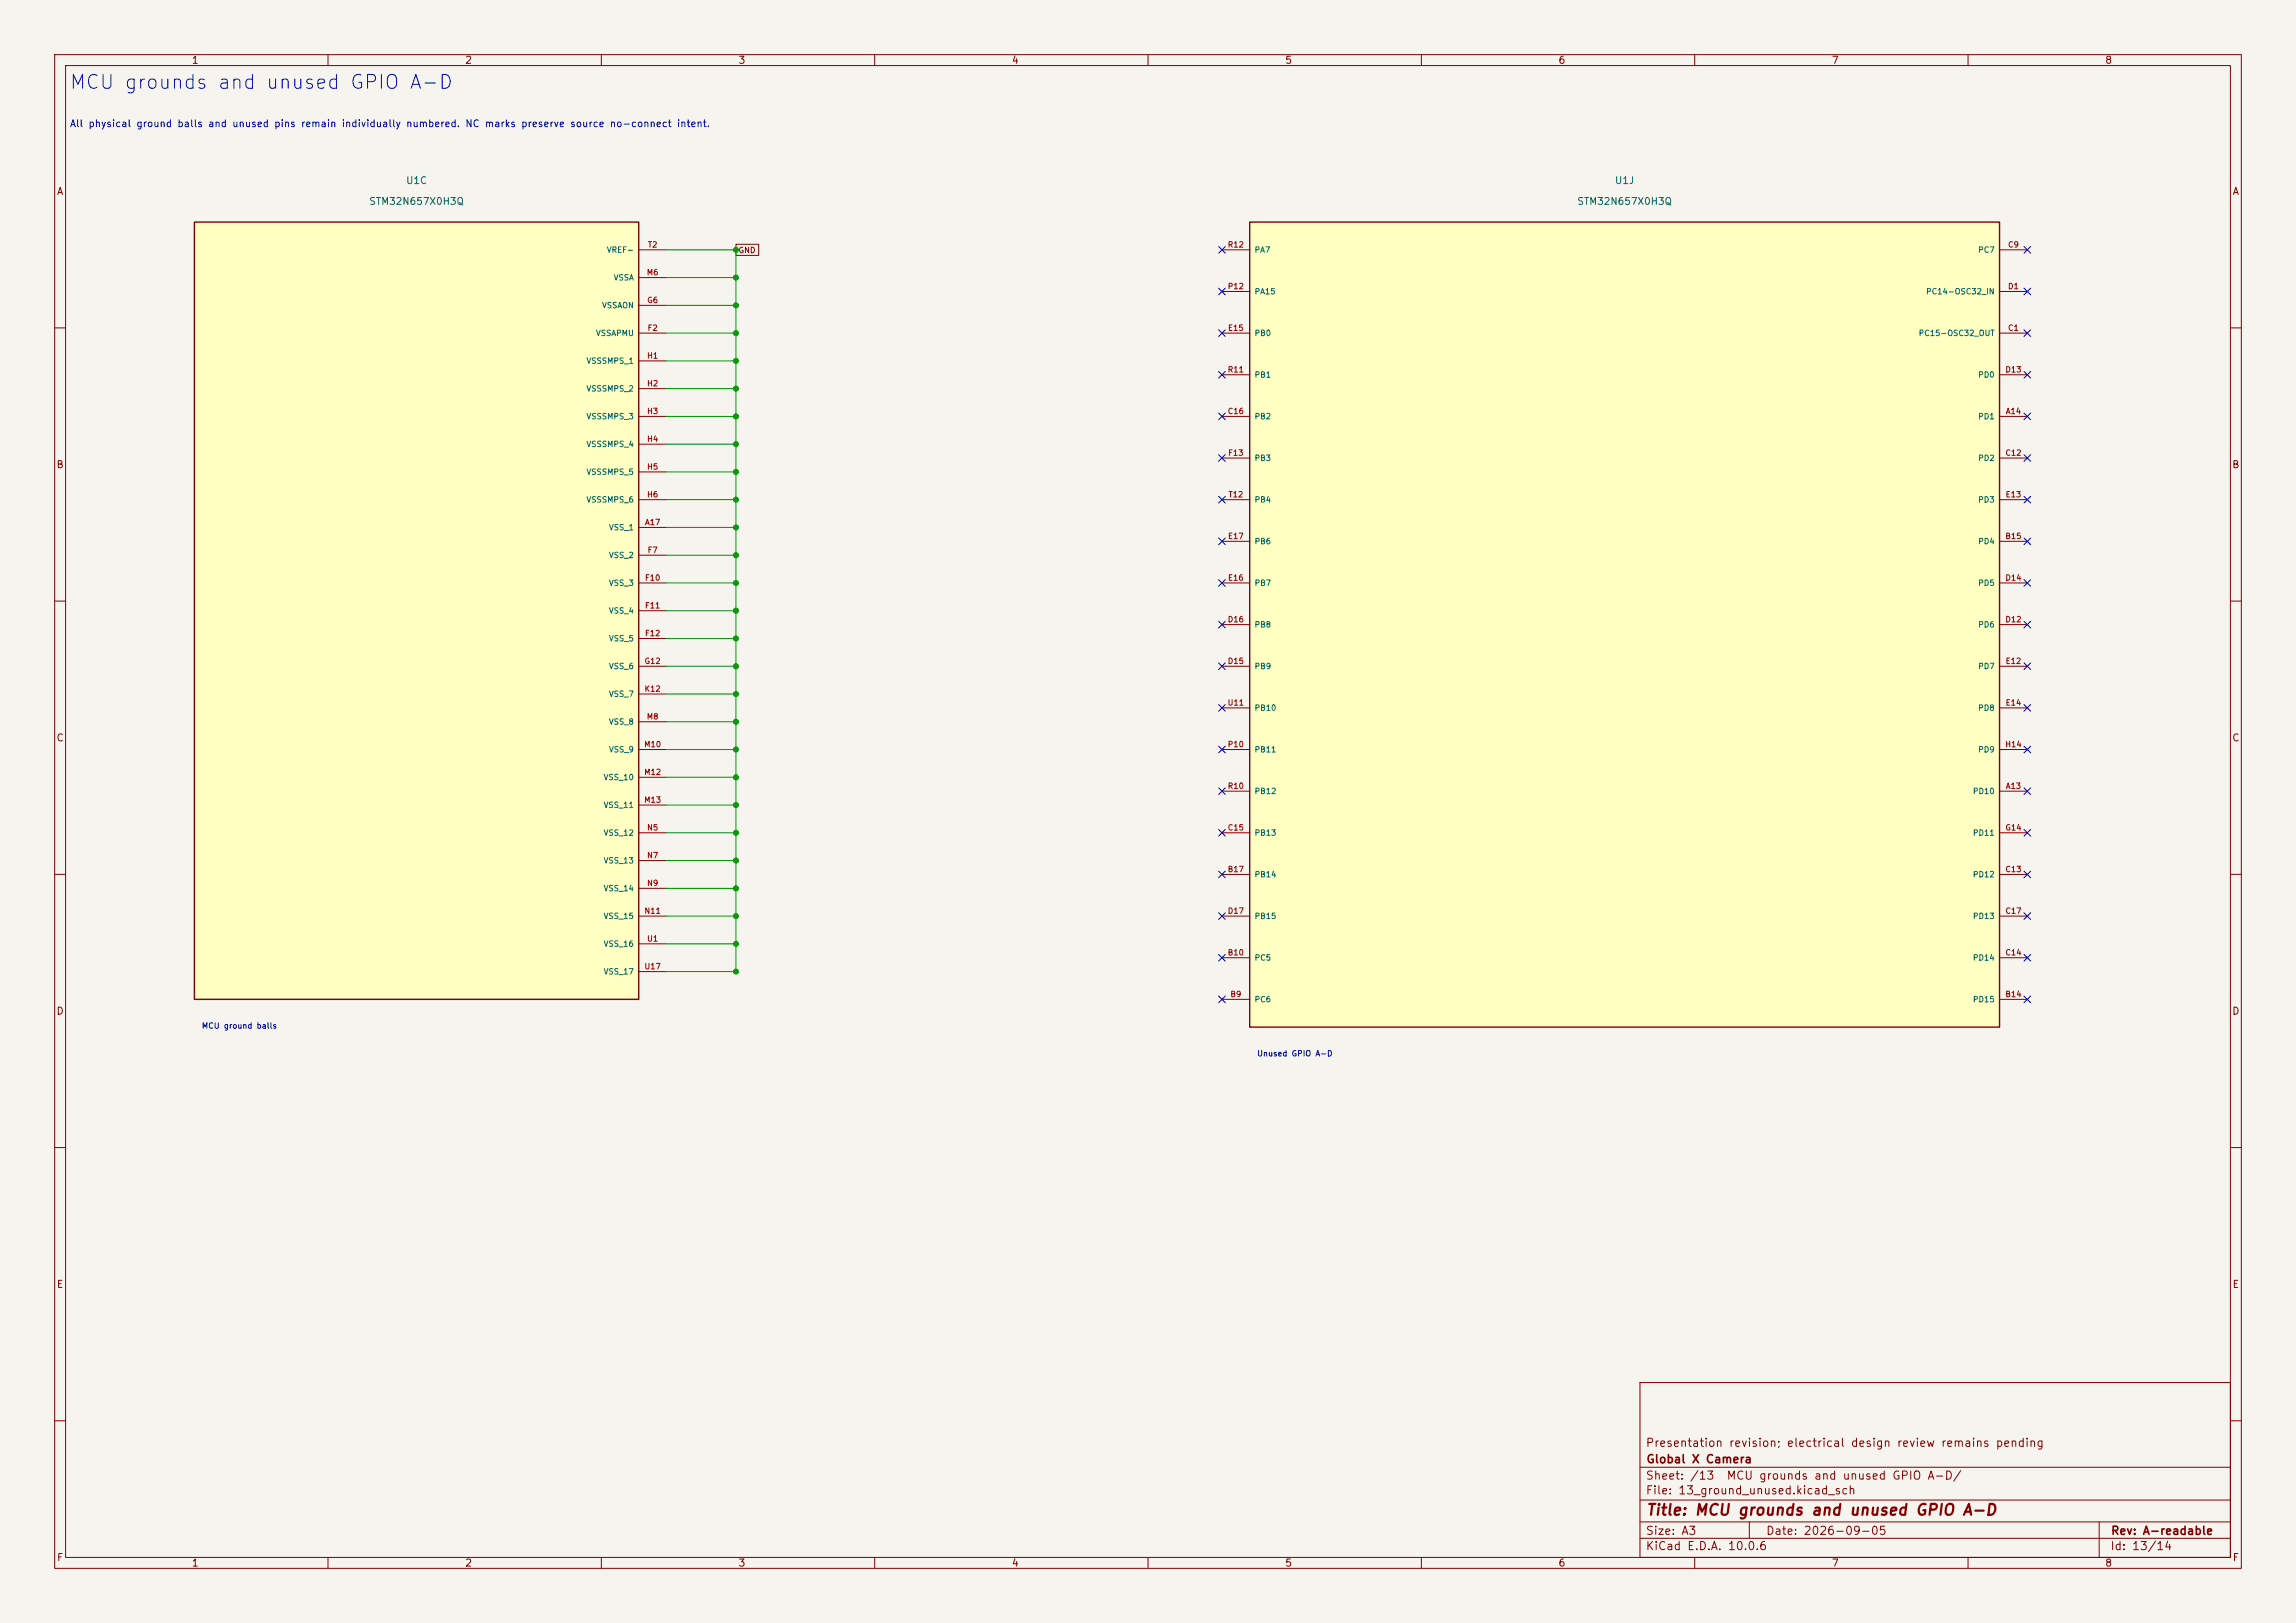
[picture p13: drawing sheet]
<svg xmlns="http://www.w3.org/2000/svg" width="420mm" height="297mm" viewBox="0 0 420 297" stroke-linecap="round" stroke-linejoin="round" font-family="sans-serif">
<defs><g id="words">
<text font-size="2.5" fill="#0000c2" x="12.5" y="16.9">MCU grounds and unused GPIO A-D</text>
<text font-size="2" fill="#840000" x="301" y="277.8">Title: MCU grounds and unused GPIO A-D</text>
<g font-size="1.5" fill="#840000">
<text x="300.9" y="265.1">Presentation revision; electrical design review remains pending</text>
<text x="301" y="268.1">Global X Camera</text>
<text x="300.9" y="273.8">File: 13_ground_unused.kicad_sch</text>
<text x="300.9" y="271.1">Sheet: /13</text>
<text x="315.7" y="271.1">MCU grounds and unused GPIO A-D/</text>
<text x="300.9" y="281.2">Size: A3</text>
<text x="322.9" y="281.2">Date: 2026-09-05</text>
<text x="386" y="281.2">Rev: A-readable</text>
<text x="300.9" y="284">KiCad E.D.A. 10.0.6</text>
<text x="385.9" y="284">Id: 13/14</text>
</g>
<g font-size="1.3" fill="#840000">
<text x="35" y="12">1</text>
<text x="85" y="12">2</text>
<text x="135" y="12">3</text>
<text x="185" y="12">4</text>
<text x="235" y="12">5</text>
<text x="285" y="12">6</text>
<text x="335" y="12">7</text>
<text x="385" y="12">8</text>
<text x="10.3" y="36">A</text>
<text x="408.3" y="36">A</text>
<text x="10.2" y="86">B</text>
<text x="408.2" y="86">B</text>
<text x="10.2" y="136">C</text>
<text x="408.2" y="136">C</text>
<text x="10.2" y="186">D</text>
<text x="408.2" y="186">D</text>
<text x="10.3" y="236">E</text>
<text x="408.3" y="236">E</text>
<text x="10.3" y="286">F</text>
<text x="35" y="287">1</text>
<text x="85" y="287">2</text>
<text x="135" y="287">3</text>
<text x="185" y="287">4</text>
<text x="235" y="287">5</text>
<text x="285" y="287">6</text>
<text x="335" y="287">7</text>
<text x="385" y="287">8</text>
<text x="408.3" y="286">F</text>
</g>
<text font-size="1.3" fill="#0000c2" x="12.7" y="23.6">All physical ground balls and unused pins remain individually numbered. NC marks preserve source no-connect intent.</text>
<g font-size="1.3" fill="#006464">
<text x="74.2" y="34">U1C</text>
<text x="295.3" y="34">U1J</text>
<text x="67.4" y="37.8">STM32N657X0H3Q</text>
<text x="288.4" y="37.8">STM32N657X0H3Q</text>
</g>
<g font-size="1" fill="#006464">
<text x="110.9" y="46.5">VREF-</text>
<text x="229.4" y="46.5">PA7</text>
<text x="361.8" y="46.5">PC7</text>
<text x="112.2" y="51.6">VSSA</text>
<text x="110" y="56.6">VSSAON</text>
<text x="229.4" y="54.1">PA15</text>
<text x="352.2" y="54.1">PC14-OSC32_IN</text>
<text x="108.9" y="61.7">VSSAPMU</text>
<text x="229.4" y="61.7">PB0</text>
<text x="350.9" y="61.7">PC15-OSC32_OUT</text>
<text x="107.2" y="66.8">VSSSMPS_1</text>
<text x="107.2" y="71.9">VSSSMPS_2</text>
<text x="229.4" y="69.3">PB1</text>
<text x="361.8" y="69.3">PD0</text>
<text x="107.2" y="77">VSSSMPS_3</text>
<text x="229.4" y="77">PB2</text>
<text x="361.8" y="77">PD1</text>
<text x="107.2" y="82">VSSSMPS_4</text>
<text x="107.2" y="87.1">VSSSMPS_5</text>
<text x="229.4" y="84.6">PB3</text>
<text x="361.8" y="84.6">PD2</text>
<text x="107.2" y="92.2">VSSSMPS_6</text>
<text x="229.4" y="92.2">PB4</text>
<text x="361.8" y="92.2">PD3</text>
<text x="111.3" y="97.3">VSS_1</text>
<text x="229.4" y="99.8">PB6</text>
<text x="361.8" y="99.8">PD4</text>
<text x="111.3" y="102.4">VSS_2</text>
<text x="111.3" y="107.4">VSS_3</text>
<text x="229.4" y="107.4">PB7</text>
<text x="361.8" y="107.4">PD5</text>
<text x="111.3" y="112.5">VSS_4</text>
<text x="111.3" y="117.6">VSS_5</text>
<text x="229.4" y="115.1">PB8</text>
<text x="361.8" y="115.1">PD6</text>
<text x="111.3" y="122.7">VSS_6</text>
<text x="229.4" y="122.7">PB9</text>
<text x="361.8" y="122.7">PD7</text>
<text x="111.3" y="127.8">VSS_7</text>
<text x="229.4" y="130.3">PB10</text>
<text x="361.8" y="130.3">PD8</text>
<text x="111.3" y="132.8">VSS_8</text>
<text x="111.3" y="137.9">VSS_9</text>
<text x="229.4" y="137.9">PB11</text>
<text x="361.8" y="137.9">PD9</text>
<text x="110.3" y="143">VSS_10</text>
<text x="110.3" y="148.1">VSS_11</text>
<text x="229.4" y="145.5">PB12</text>
<text x="360.8" y="145.5">PD10</text>
<text x="110.3" y="153.2">VSS_12</text>
<text x="229.4" y="153.2">PB13</text>
<text x="360.8" y="153.2">PD11</text>
<text x="110.3" y="158.2">VSS_13</text>
<text x="229.4" y="160.8">PB14</text>
<text x="360.8" y="160.8">PD12</text>
<text x="110.3" y="163.3">VSS_14</text>
<text x="110.3" y="168.4">VSS_15</text>
<text x="110.3" y="173.5">VSS_16</text>
<text x="229.4" y="168.4">PB15</text>
<text x="360.8" y="168.4">PD13</text>
<text x="110.3" y="178.6">VSS_17</text>
<text x="229.4" y="176">PC5</text>
<text x="360.8" y="176">PD14</text>
<text x="229.4" y="183.6">PC6</text>
<text x="360.8" y="183.6">PD15</text>
</g>
<g font-size="1" fill="#a90000">
<text x="118.4" y="45.5">T2</text>
<text x="224.5" y="45.5">R12</text>
<text x="367.2" y="45.5">C9</text>
<text x="118.2" y="50.6">M6</text>
<text x="224.5" y="53.2">P12</text>
<text x="367.2" y="53.2">D1</text>
<text x="118.3" y="55.7">G6</text>
<text x="118.3" y="65.9">H1</text>
<text x="118.4" y="60.8">F2</text>
<text x="224.5" y="60.8">E15</text>
<text x="367.2" y="60.8">C1</text>
<text x="118.3" y="70.9">H2</text>
<text x="224.5" y="68.4">R11</text>
<text x="366.7" y="68.4">D13</text>
<text x="118.3" y="76">H3</text>
<text x="224.5" y="76">C16</text>
<text x="366.8" y="76">A14</text>
<text x="118.3" y="81.1">H4</text>
<text x="224.6" y="83.6">F13</text>
<text x="366.7" y="83.6">C12</text>
<text x="118.3" y="86.2">H5</text>
<text x="118.3" y="91.3">H6</text>
<text x="224.6" y="91.3">T12</text>
<text x="366.8" y="91.3">E13</text>
<text x="117.9" y="96.3">A17</text>
<text x="118.4" y="101.4">F7</text>
<text x="224.5" y="98.9">E17</text>
<text x="366.7" y="98.9">B15</text>
<text x="117.9" y="106.5">F10</text>
<text x="224.5" y="106.5">E16</text>
<text x="366.7" y="106.5">D14</text>
<text x="117.9" y="111.6">F11</text>
<text x="117.9" y="116.7">F12</text>
<text x="224.5" y="114.1">D16</text>
<text x="366.7" y="114.1">D12</text>
<text x="117.8" y="121.7">G12</text>
<text x="224.5" y="121.7">D15</text>
<text x="366.8" y="121.7">E12</text>
<text x="117.8" y="126.8">K12</text>
<text x="118.2" y="131.9">M8</text>
<text x="224.5" y="129.4">U11</text>
<text x="366.8" y="129.4">E14</text>
<text x="117.7" y="137">M10</text>
<text x="224.5" y="137">P10</text>
<text x="366.7" y="137">H14</text>
<text x="117.7" y="142.1">M12</text>
<text x="117.7" y="147.1">M13</text>
<text x="224.5" y="144.6">R10</text>
<text x="366.8" y="144.6">A13</text>
<text x="118.3" y="152.2">N5</text>
<text x="224.5" y="152.2">C15</text>
<text x="366.7" y="152.2">G14</text>
<text x="118.3" y="157.3">N7</text>
<text x="224.5" y="159.8">B17</text>
<text x="366.7" y="159.8">C13</text>
<text x="117.8" y="167.5">N11</text>
<text x="118.3" y="162.4">N9</text>
<text x="224.5" y="167.5">D17</text>
<text x="366.7" y="167.5">C17</text>
<text x="118.3" y="172.5">U1</text>
<text x="117.8" y="177.6">U17</text>
<text x="224.5" y="175.1">B10</text>
<text x="366.7" y="175.1">C14</text>
<text x="225" y="182.7">B9</text>
<text x="366.7" y="182.7">B14</text>
</g>
<text font-size="1" fill="#840000" x="135" y="46.6">GND</text>
<g font-size="1" fill="#0000c2">
<text x="36.8" y="188.5">MCU ground balls</text>
<text x="229.9" y="193.6">Unused GPIO A-D</text>
</g>
</g></defs>
<path d="M0 0h420v297h-420z" fill="#f5f4ef" stroke="#f5f4ef" stroke-width=".18"/>
<g fill="none" stroke="#840000" stroke-width=".18">
<path d="M10 10h400v277h-400zM12 12h396v273h-396zM60 10v2M110 10v2M160 10v2M210 10v2M260 10v2M310 10v2M360 10v2M10 60h2M408 60h2M10 110h2"/>
<path d="M408 110h2M10 160h2M408 160h2M10 210h2M408 210h2M300 253h108v32h-108zM10 260h2M300 278.5h108M300 274.5h108M300 268.5h108M320 278.5v3M384 278.5v6.5"/>
<path d="M408 260h2M60 285v2M110 285v2M160 285v2M210 285v2M260 285v2M300 281.5h108M310 285v2M360 285v2"/>
</g>
<path d="M35.6 40.6h81.2v142.3h-81.2z" fill="#ffffc2"/>
<path d="M35.6 40.6h81.2v142.3h-81.2z" fill="none" stroke="#840000" stroke-width=".25"/>
<g fill="none" stroke="#840000" stroke-width=".18">
<path d="M116.8 55.9h5.1M116.8 50.8h5.1M116.8 45.7h5.1M116.8 61h5.1M116.8 66h5.1M116.8 71.1h5.1M116.8 76.2h5.1M116.8 96.5h5.1M116.8 81.3h5.1M116.8 86.4h5.1M116.8 91.4h5.1M116.8 101.6h5.1"/>
<path d="M116.8 106.7h5.1M116.8 111.8h5.1M116.8 116.8h5.1M116.8 121.9h5.1M116.8 127h5.1M116.8 132.1h5.1M116.8 137.2h5.1M116.8 142.2h5.1M116.8 147.3h5.1M116.8 152.4h5.1M116.8 157.5h5.1M116.8 162.6h5.1"/>
<path d="M116.8 167.6h5.1M116.8 172.7h5.1M116.8 177.8h5.1"/>
</g>
<path d="M228.6 40.6h137.2v147.4h-137.2z" fill="#ffffc2"/>
<path d="M228.6 40.6h137.2v147.4h-137.2z" fill="none" stroke="#840000" stroke-width=".25"/>
<g fill="none" stroke="#840000" stroke-width=".18">
<path d="M134.6 44.7h4.2v2h-4.2zM223.5 45.7h5.1M223.5 53.3h5.1M365.8 45.7h5M365.8 53.3h5M223.5 76.2h5.1M223.5 61h5.1M223.5 68.6h5.1M365.8 76.2h5M365.8 61h5M365.8 68.6h5M223.5 99.1h5.1"/>
<path d="M223.5 83.8h5.1M223.5 91.4h5.1M365.8 99.1h5M365.8 83.8h5M365.8 91.4h5M223.5 114.3h5.1M223.5 106.7h5.1M365.8 114.3h5M365.8 106.7h5M223.5 121.9h5.1M223.5 129.5h5.1M223.5 137.2h5.1"/>
<path d="M365.8 121.9h5M365.8 129.5h5M365.8 137.2h5M223.5 144.8h5.1M223.5 152.4h5.1M365.8 144.8h5M365.8 152.4h5M223.5 175.3h5.1M223.5 160h5.1M223.5 167.6h5.1M365.8 175.3h5M365.8 160h5"/>
<path d="M365.8 167.6h5M223.5 182.9h5.1M365.8 182.9h5"/>
</g>
<g fill="none" stroke="#009600" stroke-width=".18">
<path d="M121.9 45.7h12.7v132.1h-12.7M121.9 50.8h12.7M121.9 55.9h12.7M121.9 66h12.7M121.9 76.2h12.7M121.9 61h12.7M121.9 71.1h12.7M121.9 81.3h12.7M121.9 86.4h12.7M121.9 91.4h12.7M121.9 96.5h12.7M121.9 101.6h12.7"/>
<path d="M121.9 106.7h12.7M121.9 111.8h12.7M121.9 116.8h12.7M121.9 137.2h12.7M121.9 121.9h12.7M121.9 127h12.7M121.9 132.1h12.7M121.9 152.4h12.7M121.9 157.5h12.7M121.9 142.2h12.7M121.9 147.3h12.7M121.9 167.6h12.7"/>
<path d="M121.9 172.7h12.7M121.9 162.6h12.7"/>
</g>
<g fill="none" stroke="#000084" stroke-width=".18">
<path d="M222.9 45.1l1.2 1.2M222.9 52.7l1.2 1.2M224.1 45.1l-1.2 1.2M224.1 52.7l-1.2 1.2M370.2 45.1l1.2 1.2M370.2 52.7l1.2 1.2M371.4 45.1l-1.2 1.2M371.4 52.7l-1.2 1.2M222.9 60.4l1.2 1.2M222.9 75.6l1.2 1.2M222.9 68l1.2 1.2M224.1 60.4l-1.2 1.2"/>
<path d="M224.1 75.6l-1.2 1.2M224.1 68l-1.2 1.2M370.2 60.4l1.2 1.2M370.2 68l1.2 1.2M370.2 75.6l1.2 1.2M371.4 60.4l-1.2 1.2M371.4 68l-1.2 1.2M371.4 75.6l-1.2 1.2M222.9 83.2l1.2 1.2M222.9 90.8l1.2 1.2M222.9 98.5l1.2 1.2M224.1 83.2l-1.2 1.2"/>
<path d="M224.1 90.8l-1.2 1.2M224.1 98.5l-1.2 1.2M370.2 90.8l1.2 1.2M370.2 83.2l1.2 1.2M370.2 98.5l1.2 1.2M371.4 90.8l-1.2 1.2M371.4 83.2l-1.2 1.2M371.4 98.5l-1.2 1.2M222.9 113.7l1.2 1.2M222.9 106.1l1.2 1.2M224.1 113.7l-1.2 1.2M224.1 106.1l-1.2 1.2"/>
<path d="M370.2 113.7l1.2 1.2M370.2 106.1l1.2 1.2M371.4 113.7l-1.2 1.2M371.4 106.1l-1.2 1.2M222.9 121.3l1.2 1.2M222.9 136.6l1.2 1.2M222.9 128.9l1.2 1.2M224.1 121.3l-1.2 1.2M224.1 136.6l-1.2 1.2M224.1 128.9l-1.2 1.2M370.2 121.3l1.2 1.2M370.2 128.9l1.2 1.2"/>
<path d="M370.2 136.6l1.2 1.2M371.4 121.3l-1.2 1.2M371.4 128.9l-1.2 1.2M371.4 136.6l-1.2 1.2M222.9 151.8l1.2 1.2M222.9 159.4l1.2 1.2M222.9 144.2l1.2 1.2M224.1 151.8l-1.2 1.2M224.1 159.4l-1.2 1.2M224.1 144.2l-1.2 1.2M370.2 144.2l1.2 1.2M370.2 151.8l1.2 1.2"/>
<path d="M370.2 159.4l1.2 1.2M371.4 144.2l-1.2 1.2M371.4 151.8l-1.2 1.2M371.4 159.4l-1.2 1.2M222.9 167l1.2 1.2M222.9 174.7l1.2 1.2M224.1 167l-1.2 1.2M224.1 174.7l-1.2 1.2M370.2 167l1.2 1.2M370.2 174.7l1.2 1.2M371.4 167l-1.2 1.2M371.4 174.7l-1.2 1.2"/>
<path d="M222.9 182.3l1.2 1.2M224.1 182.3l-1.2 1.2M370.2 182.3l1.2 1.2M371.4 182.3l-1.2 1.2"/>
</g>
<g fill="#009600" stroke="#009600" stroke-width=".18">
<circle cx="134.6" cy="76.2" r=".46"/>
<circle cx="134.6" cy="81.3" r=".46"/>
<circle cx="134.6" cy="101.6" r=".46"/>
<circle cx="134.6" cy="66" r=".46"/>
<circle cx="134.6" cy="71.1" r=".46"/>
<circle cx="134.6" cy="137.2" r=".46"/>
<circle cx="134.6" cy="142.2" r=".46"/>
<circle cx="134.6" cy="147.3" r=".46"/>
<circle cx="134.6" cy="152.4" r=".46"/>
<circle cx="134.6" cy="45.7" r=".46"/>
<circle cx="134.6" cy="50.8" r=".46"/>
<circle cx="134.6" cy="55.9" r=".46"/>
<circle cx="134.6" cy="61" r=".46"/>
<circle cx="134.6" cy="86.4" r=".46"/>
<circle cx="134.6" cy="91.4" r=".46"/>
<circle cx="134.6" cy="96.5" r=".46"/>
<circle cx="134.6" cy="106.7" r=".46"/>
<circle cx="134.6" cy="111.8" r=".46"/>
<circle cx="134.6" cy="116.8" r=".46"/>
<circle cx="134.6" cy="121.9" r=".46"/>
<circle cx="134.6" cy="127" r=".46"/>
<circle cx="134.6" cy="132.1" r=".46"/>
<circle cx="134.6" cy="157.5" r=".46"/>
<circle cx="134.6" cy="162.6" r=".46"/>
<circle cx="134.6" cy="167.6" r=".46"/>
<circle cx="134.6" cy="172.7" r=".46"/>
<circle cx="134.6" cy="177.8" r=".46"/>
</g>
<use href="#words"/>
</svg>
